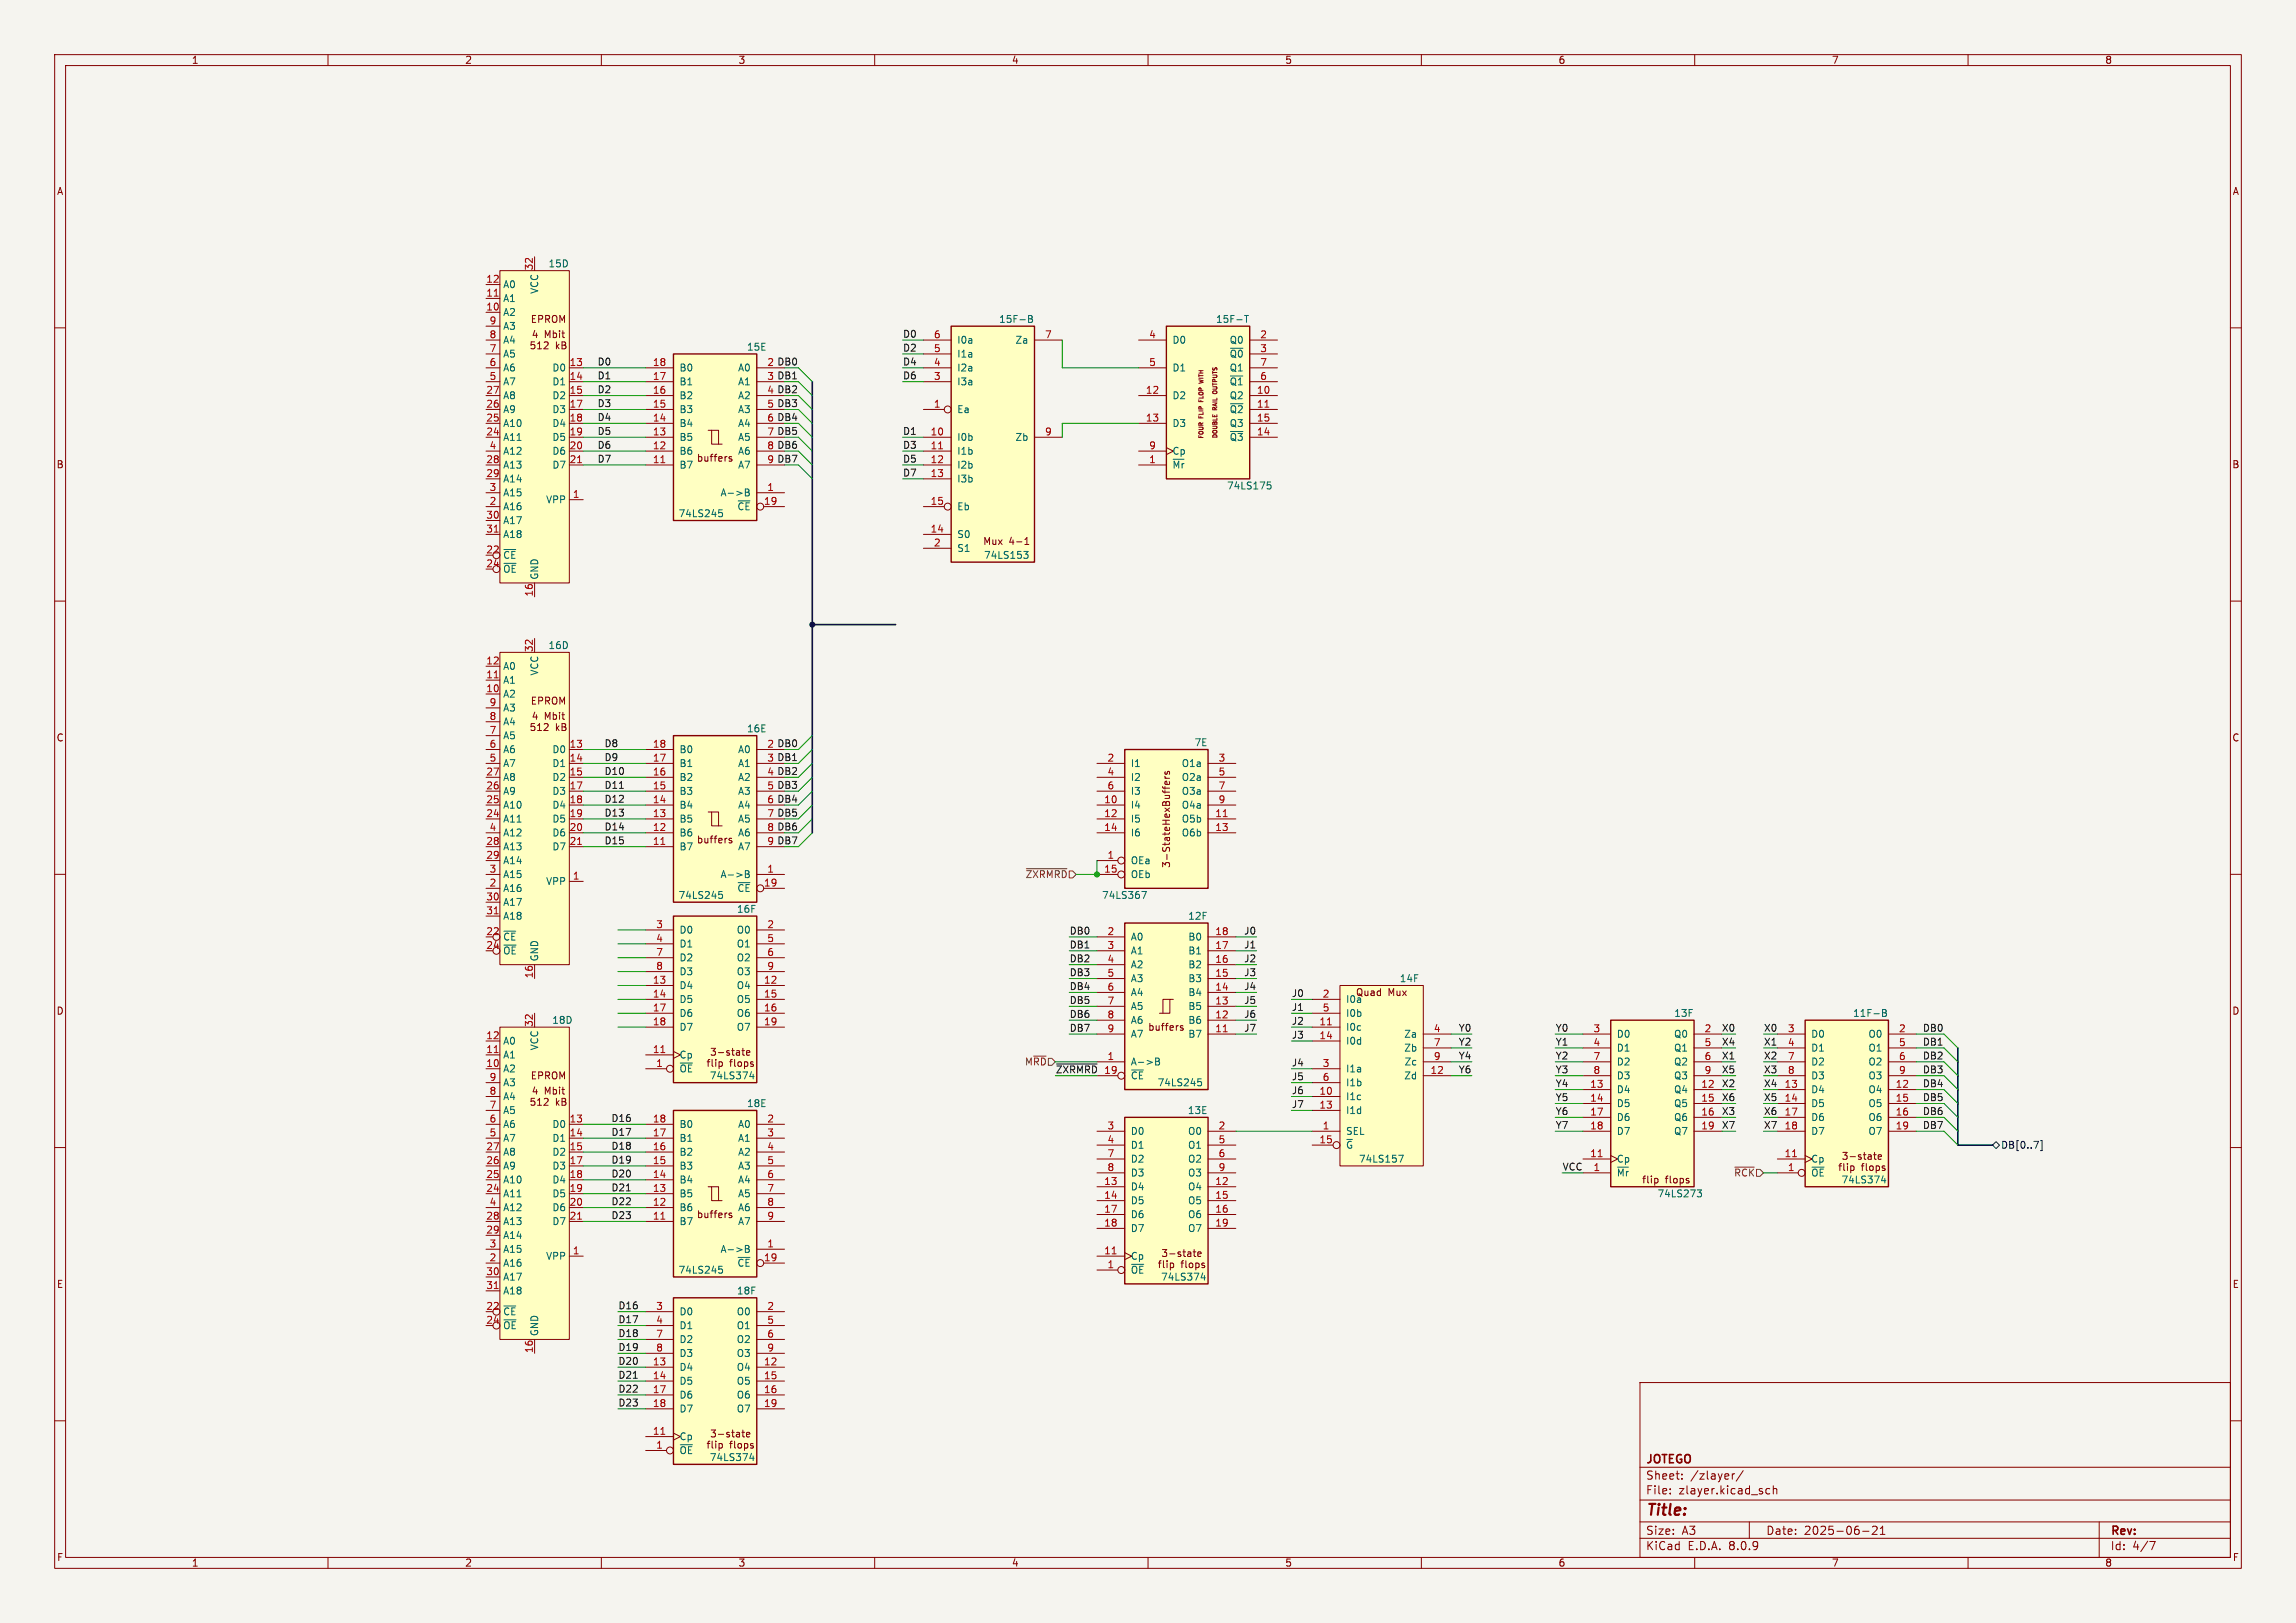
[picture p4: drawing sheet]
<svg xmlns="http://www.w3.org/2000/svg" width="420mm" height="297mm" viewBox="0 0 420 297" stroke-linecap="round" stroke-linejoin="round" font-family="sans-serif">
<defs><g id="words">
<text font-size="2.8" fill="#840000" x="301" y="277.9">Title:</text>
<g font-size="2.1" fill="#840000">
<text x="301" y="268.2">JOTEGO</text>
<text x="301" y="273.7">File:</text>
<text x="301" y="271">Sheet:</text>
<text x="307.1" y="273.7">zlayer.kicad_sch</text>
<text x="309.2" y="271">/zlayer/</text>
<text x="301" y="281.1">Size:</text>
<text x="307.6" y="281.1">A3</text>
<text x="323" y="281.1">Date:</text>
<text x="330" y="281.1">2025-06-21</text>
<text x="386" y="281.3">Rev:</text>
<text x="301" y="283.9">KiCad</text>
<text x="308.7" y="283.9">E.D.A.</text>
<text x="316.3" y="283.9">8.0.9</text>
<text x="386" y="283.9">Id:</text>
<text x="390.1" y="283.9">4/7</text>
</g>
<g font-size="1.8" fill="#840000">
<text x="35" y="11.9">1</text>
<text x="85" y="11.9">2</text>
<text x="135" y="11.9">3</text>
<text x="185" y="11.9">4</text>
<text x="235" y="11.9">5</text>
<text x="285" y="11.9">6</text>
<text x="335" y="11.9">7</text>
<text x="385" y="11.9">8</text>
<text x="10.3" y="35.9">A</text>
<text x="408.3" y="35.9">A</text>
<text x="97" y="59.3">EPROM</text>
<text x="10.3" y="85.9">B</text>
<text x="127.4" y="84.7">buffers</text>
<text x="408.2" y="85.9">B</text>
<text x="179.7" y="99.9">Mux</text>
<text x="184.6" y="99.9">4-1</text>
<text x="97" y="129.1">EPROM</text>
<text x="10.3" y="135.9">C</text>
<text x="408.2" y="135.9">C</text>
<text x="127.4" y="154.5">buffers</text>
<text x="214.2" y="158.9" transform="rotate(-90 214.2 158.9)">3-StateHexBuffers</text>
<text x="10.3" y="185.9">D</text>
<text x="247.9" y="182.5">Quad</text>
<text x="253.9" y="182.5">Mux</text>
<text x="408.2" y="185.9">D</text>
<text x="209.9" y="188.8">buffers</text>
<text x="97" y="197.7">EPROM</text>
<text x="137.8" y="194.4">flops</text>
<text x="344.8" y="213.5">flops</text>
<text x="300.3" y="216.8">flip</text>
<text x="127.4" y="223.1">buffers</text>
<text x="220.3" y="231.3">flops</text>
<text x="10.3" y="235.9">E</text>
<text x="408.3" y="235.9">E</text>
<text x="137.8" y="264.3">flops</text>
<text x="10.3" y="285.9">F</text>
<text x="35" y="286.9">1</text>
<text x="85" y="286.9">2</text>
<text x="135" y="286.9">3</text>
<text x="185" y="286.9">4</text>
<text x="235" y="286.9">5</text>
<text x="285" y="286.9">6</text>
<text x="335" y="286.9">7</text>
<text x="385" y="286.9">8</text>
<text x="408.3" y="285.9">F</text>
</g>
<g font-size="1.8" fill="#a90000">
<text x="88.9" y="51.8">12</text>
<text x="97.5" y="49.6" transform="rotate(-90 97.5 49.6)">32</text>
<text x="88.9" y="56.9">10</text>
<text x="88.9" y="54.4">11</text>
<text x="89.5" y="59.4">9</text>
<text x="89.5" y="64.5">7</text>
<text x="89.5" y="62">8</text>
<text x="170.7" y="64.5">5</text>
<text x="170.7" y="62">6</text>
<text x="191.1" y="62">7</text>
<text x="210.1" y="62">4</text>
<text x="230.4" y="62">2</text>
<text x="230.4" y="64.5">3</text>
<text x="89.5" y="69.6">5</text>
<text x="89.5" y="67.1">6</text>
<text x="104.1" y="67.1">13</text>
<text x="104.1" y="69.6">14</text>
<text x="119.3" y="69.6">17</text>
<text x="119.3" y="67.1">18</text>
<text x="170.7" y="69.6">3</text>
<text x="170.7" y="67.1">4</text>
<text x="210.1" y="67.1">5</text>
<text x="230.4" y="69.6">6</text>
<text x="230.4" y="67.1">7</text>
<text x="88.9" y="77.2">25</text>
<text x="88.9" y="74.7">26</text>
<text x="88.9" y="72.1">27</text>
<text x="104.1" y="72.1">15</text>
<text x="104.1" y="74.7">17</text>
<text x="104.1" y="77.2">18</text>
<text x="119.3" y="77.2">14</text>
<text x="119.3" y="74.7">15</text>
<text x="119.3" y="72.1">16</text>
<text x="170.7" y="74.7">1</text>
<text x="209.5" y="72.1">12</text>
<text x="209.5" y="77.2">13</text>
<text x="229.8" y="72.1">10</text>
<text x="229.8" y="74.7">11</text>
<text x="229.8" y="77.2">15</text>
<text x="88.9" y="79.8">24</text>
<text x="89.5" y="82.3">4</text>
<text x="104.1" y="79.8">19</text>
<text x="104.1" y="82.3">20</text>
<text x="119.3" y="82.3">12</text>
<text x="119.3" y="79.8">13</text>
<text x="170.1" y="79.8">10</text>
<text x="170.1" y="82.3">11</text>
<text x="191.1" y="79.8">9</text>
<text x="210.1" y="82.3">9</text>
<text x="229.8" y="79.8">14</text>
<text x="88.9" y="84.8">28</text>
<text x="88.9" y="87.4">29</text>
<text x="89.5" y="89.9">3</text>
<text x="104.1" y="84.8">21</text>
<text x="119.3" y="84.8">11</text>
<text x="140.3" y="89.9">1</text>
<text x="170.1" y="84.8">12</text>
<text x="170.1" y="87.4">13</text>
<text x="210.1" y="84.8">1</text>
<text x="88.9" y="95">30</text>
<text x="89.5" y="92.5">2</text>
<text x="104.7" y="91.2">1</text>
<text x="139.7" y="92.5">19</text>
<text x="170.1" y="92.5">15</text>
<text x="88.9" y="101.3">22</text>
<text x="88.9" y="97.5">31</text>
<text x="170.1" y="97.5">14</text>
<text x="170.7" y="100.1">2</text>
<text x="88.9" y="103.9">24</text>
<text x="97.5" y="109.3" transform="rotate(-90 97.5 109.3)">16</text>
<text x="97.5" y="119.4" transform="rotate(-90 97.5 119.4)">32</text>
<text x="88.9" y="124.2">11</text>
<text x="88.9" y="121.7">12</text>
<text x="88.9" y="126.7">10</text>
<text x="89.5" y="131.8">8</text>
<text x="89.5" y="129.3">9</text>
<text x="89.5" y="136.9">6</text>
<text x="89.5" y="134.4">7</text>
<text x="104.1" y="136.9">13</text>
<text x="119.3" y="136.9">18</text>
<text x="88.9" y="142">27</text>
<text x="89.5" y="139.4">5</text>
<text x="104.1" y="139.4">14</text>
<text x="104.1" y="142">15</text>
<text x="119.3" y="142">16</text>
<text x="119.3" y="139.4">17</text>
<text x="202.5" y="139.4">2</text>
<text x="202.5" y="142">4</text>
<text x="222.8" y="139.4">3</text>
<text x="222.8" y="142">5</text>
<text x="88.9" y="149.6">24</text>
<text x="88.9" y="147.1">25</text>
<text x="88.9" y="144.5">26</text>
<text x="104.1" y="144.5">17</text>
<text x="104.1" y="147.1">18</text>
<text x="104.1" y="149.6">19</text>
<text x="119.3" y="149.6">13</text>
<text x="119.3" y="147.1">14</text>
<text x="119.3" y="144.5">15</text>
<text x="201.9" y="147.1">10</text>
<text x="201.9" y="149.6">12</text>
<text x="202.5" y="144.5">6</text>
<text x="222.2" y="149.6">11</text>
<text x="222.8" y="144.5">7</text>
<text x="222.8" y="147.1">9</text>
<text x="88.9" y="154.7">28</text>
<text x="89.5" y="152.1">4</text>
<text x="104.1" y="152.1">20</text>
<text x="104.1" y="154.7">21</text>
<text x="119.3" y="154.7">11</text>
<text x="119.3" y="152.1">12</text>
<text x="201.9" y="152.1">14</text>
<text x="222.2" y="152.1">13</text>
<text x="88.9" y="157.2">29</text>
<text x="89.5" y="159.8">3</text>
<text x="104.7" y="161">1</text>
<text x="140.3" y="159.8">1</text>
<text x="201.9" y="159.8">15</text>
<text x="202.5" y="157.2">1</text>
<text x="88.9" y="164.8">30</text>
<text x="88.9" y="167.4">31</text>
<text x="89.5" y="162.3">2</text>
<text x="139.7" y="162.3">19</text>
<text x="88.9" y="171.2">22</text>
<text x="88.9" y="173.7">24</text>
<text x="119.9" y="169.9">3</text>
<text x="119.9" y="172.5">4</text>
<text x="140.3" y="169.9">2</text>
<text x="140.3" y="172.5">5</text>
<text x="202.5" y="171.2">2</text>
<text x="202.5" y="173.7">3</text>
<text x="222.2" y="173.7">17</text>
<text x="222.2" y="171.2">18</text>
<text x="97.5" y="179.1" transform="rotate(-90 97.5 179.1)">16</text>
<text x="119.9" y="175">7</text>
<text x="119.9" y="177.5">8</text>
<text x="140.3" y="175">6</text>
<text x="140.3" y="177.5">9</text>
<text x="202.5" y="176.3">4</text>
<text x="202.5" y="178.8">5</text>
<text x="222.2" y="178.8">15</text>
<text x="222.2" y="176.3">16</text>
<text x="119.3" y="180.1">13</text>
<text x="119.3" y="182.6">14</text>
<text x="119.3" y="185.2">17</text>
<text x="139.7" y="180.1">12</text>
<text x="139.7" y="182.6">15</text>
<text x="139.7" y="185.2">16</text>
<text x="202.5" y="181.4">6</text>
<text x="202.5" y="183.9">7</text>
<text x="222.2" y="183.9">13</text>
<text x="222.2" y="181.4">14</text>
<text x="241.9" y="182.6">2</text>
<text x="241.9" y="185.2">5</text>
<text x="88.9" y="190.2">12</text>
<text x="97.5" y="188" transform="rotate(-90 97.5 188)">32</text>
<text x="119.3" y="187.7">18</text>
<text x="139.7" y="187.7">19</text>
<text x="202.5" y="186.4">8</text>
<text x="202.5" y="189">9</text>
<text x="222.2" y="189">11</text>
<text x="222.2" y="186.4">12</text>
<text x="241.3" y="187.7">11</text>
<text x="241.3" y="190.2">14</text>
<text x="262.2" y="189">4</text>
<text x="262.2" y="191.5">7</text>
<text x="291.4" y="189">3</text>
<text x="291.4" y="191.5">4</text>
<text x="311.7" y="189">2</text>
<text x="311.7" y="191.5">5</text>
<text x="327" y="189">3</text>
<text x="327" y="191.5">4</text>
<text x="347.3" y="189">2</text>
<text x="347.3" y="191.5">5</text>
<text x="88.9" y="195.3">10</text>
<text x="88.9" y="192.8">11</text>
<text x="89.5" y="197.9">9</text>
<text x="119.3" y="192.8">11</text>
<text x="119.9" y="195.3">1</text>
<text x="201.9" y="196.6">19</text>
<text x="202.5" y="194.1">1</text>
<text x="241.9" y="195.3">3</text>
<text x="241.9" y="197.9">6</text>
<text x="261.6" y="196.6">12</text>
<text x="262.2" y="194.1">9</text>
<text x="291.4" y="194.1">7</text>
<text x="291.4" y="196.6">8</text>
<text x="311.7" y="194.1">6</text>
<text x="311.7" y="196.6">9</text>
<text x="327" y="194.1">7</text>
<text x="327" y="196.6">8</text>
<text x="347.3" y="194.1">6</text>
<text x="347.3" y="196.6">9</text>
<text x="89.5" y="202.9">7</text>
<text x="89.5" y="200.4">8</text>
<text x="241.3" y="200.4">10</text>
<text x="241.3" y="202.9">13</text>
<text x="290.8" y="199.1">13</text>
<text x="290.8" y="201.7">14</text>
<text x="311.1" y="199.1">12</text>
<text x="311.1" y="201.7">15</text>
<text x="326.3" y="199.1">13</text>
<text x="326.3" y="201.7">14</text>
<text x="346.7" y="199.1">12</text>
<text x="346.7" y="201.7">15</text>
<text x="89.5" y="208">5</text>
<text x="89.5" y="205.5">6</text>
<text x="104.1" y="205.5">13</text>
<text x="104.1" y="208">14</text>
<text x="119.3" y="208">17</text>
<text x="119.3" y="205.5">18</text>
<text x="140.3" y="205.5">2</text>
<text x="140.3" y="208">3</text>
<text x="202.5" y="206.8">3</text>
<text x="202.5" y="209.3">4</text>
<text x="222.8" y="206.8">2</text>
<text x="222.8" y="209.3">5</text>
<text x="241.3" y="209.3">15</text>
<text x="241.9" y="206.8">1</text>
<text x="290.8" y="204.2">17</text>
<text x="290.8" y="206.8">18</text>
<text x="311.1" y="204.2">16</text>
<text x="311.1" y="206.8">19</text>
<text x="326.3" y="204.2">17</text>
<text x="326.3" y="206.8">18</text>
<text x="346.7" y="204.2">16</text>
<text x="346.7" y="206.8">19</text>
<text x="88.9" y="215.6">25</text>
<text x="88.9" y="213.1">26</text>
<text x="88.9" y="210.6">27</text>
<text x="104.1" y="210.6">15</text>
<text x="104.1" y="213.1">17</text>
<text x="104.1" y="215.6">18</text>
<text x="119.3" y="215.6">14</text>
<text x="119.3" y="213.1">15</text>
<text x="119.3" y="210.6">16</text>
<text x="140.3" y="210.6">4</text>
<text x="140.3" y="213.1">5</text>
<text x="140.3" y="215.6">6</text>
<text x="202.5" y="211.8">7</text>
<text x="202.5" y="214.4">8</text>
<text x="222.8" y="211.8">6</text>
<text x="222.8" y="214.4">9</text>
<text x="290.8" y="211.8">11</text>
<text x="291.4" y="214.4">1</text>
<text x="326.3" y="211.8">11</text>
<text x="327" y="214.4">1</text>
<text x="88.9" y="218.2">24</text>
<text x="89.5" y="220.7">4</text>
<text x="104.1" y="218.2">19</text>
<text x="104.1" y="220.7">20</text>
<text x="119.3" y="220.7">12</text>
<text x="119.3" y="218.2">13</text>
<text x="140.3" y="218.2">7</text>
<text x="140.3" y="220.7">8</text>
<text x="201.9" y="216.9">13</text>
<text x="201.9" y="219.5">14</text>
<text x="201.9" y="222">17</text>
<text x="222.2" y="216.9">12</text>
<text x="222.2" y="219.5">15</text>
<text x="222.2" y="222">16</text>
<text x="88.9" y="223.3">28</text>
<text x="88.9" y="225.8">29</text>
<text x="104.1" y="223.3">21</text>
<text x="119.3" y="223.3">11</text>
<text x="140.3" y="223.3">9</text>
<text x="201.9" y="224.5">18</text>
<text x="222.2" y="224.5">19</text>
<text x="88.9" y="233.4">30</text>
<text x="89.5" y="230.9">2</text>
<text x="89.5" y="228.3">3</text>
<text x="104.7" y="229.6">1</text>
<text x="139.7" y="230.9">19</text>
<text x="140.3" y="228.3">1</text>
<text x="201.9" y="229.6">11</text>
<text x="202.5" y="232.2">1</text>
<text x="88.9" y="239.8">22</text>
<text x="88.9" y="236">31</text>
<text x="119.9" y="239.8">3</text>
<text x="140.3" y="239.8">2</text>
<text x="88.9" y="242.3">24</text>
<text x="119.9" y="242.3">4</text>
<text x="119.9" y="244.9">7</text>
<text x="140.3" y="242.3">5</text>
<text x="140.3" y="244.9">6</text>
<text x="97.5" y="247.7" transform="rotate(-90 97.5 247.7)">16</text>
<text x="119.3" y="249.9">13</text>
<text x="119.9" y="247.4">8</text>
<text x="139.7" y="249.9">12</text>
<text x="140.3" y="247.4">9</text>
<text x="119.3" y="252.5">14</text>
<text x="119.3" y="255">17</text>
<text x="119.3" y="257.6">18</text>
<text x="139.7" y="252.5">15</text>
<text x="139.7" y="255">16</text>
<text x="139.7" y="257.6">19</text>
<text x="119.3" y="262.6">11</text>
<text x="119.9" y="265.2">1</text>
</g>
<g font-size="1.8" fill="#006464">
<text x="91.9" y="52.9">A0</text>
<text x="98.7" y="53.9" transform="rotate(-90 98.7 53.9)">VCC</text>
<text x="100.2" y="49.1">15D</text>
<text x="91.9" y="58">A2</text>
<text x="91.9" y="55.5">A1</text>
<text x="182.7" y="59.3">15F-B</text>
<text x="222.3" y="59.3">15F-T</text>
<text x="91.9" y="65.6">A5</text>
<text x="91.9" y="63.1">A4</text>
<text x="91.9" y="60.6">A3</text>
<text x="93.2" y="63.1">4</text>
<text x="136.5" y="64.4">15E</text>
<text x="175" y="65.6">I1a</text>
<text x="175" y="63.1">I0a</text>
<text x="185.7" y="63.1">Za</text>
<text x="214.4" y="63.1">D0</text>
<text x="224.8" y="63.1">Q0</text>
<text x="224.8" y="65.6">~{Q0}</text>
<text x="91.9" y="70.7">A7</text>
<text x="91.9" y="68.2">A6</text>
<text x="100.9" y="68.2">D0</text>
<text x="100.9" y="70.7">D1</text>
<text x="124.2" y="70.7">B1</text>
<text x="124.2" y="68.2">B0</text>
<text x="134.9" y="68.2">A0</text>
<text x="134.9" y="70.7">A1</text>
<text x="175" y="70.7">I3a</text>
<text x="175" y="68.2">I2a</text>
<text x="214.4" y="68.2">D1</text>
<text x="224.8" y="70.7">~{Q1}</text>
<text x="224.8" y="68.2">Q1</text>
<text x="91.9" y="75.8">A9</text>
<text x="91.9" y="73.3">A8</text>
<text x="100.9" y="73.3">D2</text>
<text x="100.9" y="75.8">D3</text>
<text x="124.2" y="75.8">B3</text>
<text x="124.2" y="73.3">B2</text>
<text x="134.9" y="73.3">A2</text>
<text x="134.9" y="75.8">A3</text>
<text x="175" y="75.8">Ea</text>
<text x="214.4" y="73.3">D2</text>
<text x="224.8" y="73.3">Q2</text>
<text x="224.8" y="75.8">~{Q2}</text>
<text x="91.9" y="80.9">A11</text>
<text x="91.9" y="78.3">A10</text>
<text x="91.9" y="83.4">A12</text>
<text x="100.9" y="78.3">D4</text>
<text x="100.9" y="80.9">D5</text>
<text x="100.9" y="83.4">D6</text>
<text x="124.2" y="83.4">B6</text>
<text x="124.2" y="80.9">B5</text>
<text x="124.2" y="78.3">B4</text>
<text x="134.9" y="78.3">A4</text>
<text x="134.9" y="80.9">A5</text>
<text x="134.9" y="83.4">A6</text>
<text x="175" y="80.9">I0b</text>
<text x="175" y="83.4">I1b</text>
<text x="185.7" y="80.9">Zb</text>
<text x="214.4" y="78.3">D3</text>
<text x="214.4" y="83.4">Cp</text>
<text x="224.8" y="80.9">~{Q3}</text>
<text x="224.8" y="78.3">Q3</text>
<text x="91.9" y="86">A13</text>
<text x="91.9" y="88.5">A14</text>
<text x="100.9" y="86">D7</text>
<text x="124.2" y="86">B7</text>
<text x="134.9" y="86">A7</text>
<text x="175" y="86">I2b</text>
<text x="175" y="88.5">I3b</text>
<text x="214.4" y="86">~{Mr}</text>
<text x="224.4" y="89.8">74LS175</text>
<text x="91.9" y="93.6">A16</text>
<text x="91.9" y="91">A15</text>
<text x="99.8" y="92.3">VPP</text>
<text x="124" y="94.8">74LS245</text>
<text x="131.7" y="91">A-&gt;B</text>
<text x="134.8" y="93.6">~{CE}</text>
<text x="175" y="93.6">Eb</text>
<text x="91.9" y="96.1">A17</text>
<text x="91.9" y="98.7">A18</text>
<text x="175" y="98.7">S0</text>
<text x="175" y="101.2">S1</text>
<text x="91.9" y="102.5">~{CE}</text>
<text x="91.9" y="105">~{OE}</text>
<text x="98.7" y="106.2" transform="rotate(-90 98.7 106.2)">GND</text>
<text x="179.9" y="102.5">74LS153</text>
<text x="100.2" y="119">16D</text>
<text x="91.9" y="125.3">A1</text>
<text x="91.9" y="122.8">A0</text>
<text x="98.7" y="123.7" transform="rotate(-90 98.7 123.7)">VCC</text>
<text x="91.9" y="127.9">A2</text>
<text x="91.9" y="130.4">A3</text>
<text x="91.9" y="135.5">A5</text>
<text x="91.9" y="132.9">A4</text>
<text x="93.2" y="133">4</text>
<text x="136.5" y="134.2">16E</text>
<text x="218.4" y="136.8">7E</text>
<text x="91.9" y="143.1">A8</text>
<text x="91.9" y="140.6">A7</text>
<text x="91.9" y="138">A6</text>
<text x="100.9" y="138">D0</text>
<text x="100.9" y="140.6">D1</text>
<text x="100.9" y="143.1">D2</text>
<text x="124.2" y="143.1">B2</text>
<text x="124.2" y="140.6">B1</text>
<text x="124.2" y="138">B0</text>
<text x="134.9" y="138">A0</text>
<text x="134.9" y="140.6">A1</text>
<text x="134.9" y="143.1">A2</text>
<text x="206.8" y="140.6">I1</text>
<text x="206.8" y="143.1">I2</text>
<text x="216.1" y="140.6">O1a</text>
<text x="216.1" y="143.1">O2a</text>
<text x="91.9" y="148.2">A10</text>
<text x="91.9" y="145.6">A9</text>
<text x="100.9" y="145.6">D3</text>
<text x="100.9" y="148.2">D4</text>
<text x="124.2" y="148.2">B4</text>
<text x="124.2" y="145.6">B3</text>
<text x="134.9" y="145.6">A3</text>
<text x="134.9" y="148.2">A4</text>
<text x="206.8" y="148.2">I4</text>
<text x="206.8" y="145.6">I3</text>
<text x="216.1" y="145.6">O3a</text>
<text x="216.1" y="148.2">O4a</text>
<text x="91.9" y="150.7">A11</text>
<text x="91.9" y="155.8">A13</text>
<text x="91.9" y="153.3">A12</text>
<text x="100.9" y="150.7">D5</text>
<text x="100.9" y="153.3">D6</text>
<text x="100.9" y="155.8">D7</text>
<text x="124.2" y="155.8">B7</text>
<text x="124.2" y="153.3">B6</text>
<text x="124.2" y="150.7">B5</text>
<text x="134.9" y="150.7">A5</text>
<text x="134.9" y="153.3">A6</text>
<text x="134.9" y="155.8">A7</text>
<text x="206.8" y="150.7">I5</text>
<text x="206.8" y="153.3">I6</text>
<text x="216.1" y="150.7">O5b</text>
<text x="216.1" y="153.3">O6b</text>
<text x="91.9" y="158.3">A14</text>
<text x="91.9" y="160.9">A15</text>
<text x="131.7" y="160.9">A-&gt;B</text>
<text x="206.8" y="158.3">OEa</text>
<text x="206.8" y="160.9">OEb</text>
<text x="91.9" y="163.4">A16</text>
<text x="91.9" y="166">A17</text>
<text x="99.8" y="162.2">VPP</text>
<text x="124" y="164.7">74LS245</text>
<text x="134.7" y="167.2">16F</text>
<text x="134.8" y="163.4">~{CE}</text>
<text x="201.5" y="164.7">74LS367</text>
<text x="91.9" y="172.3">~{CE}</text>
<text x="91.9" y="168.5">A18</text>
<text x="124.2" y="171">D0</text>
<text x="124.2" y="173.6">D1</text>
<text x="134.7" y="171">O0</text>
<text x="134.7" y="173.6">O1</text>
<text x="206.8" y="172.3">A0</text>
<text x="217.3" y="168.5">12F</text>
<text x="217.3" y="172.3">B0</text>
<text x="91.9" y="174.9">~{OE}</text>
<text x="98.7" y="176" transform="rotate(-90 98.7 176)">GND</text>
<text x="124.2" y="176.1">D2</text>
<text x="124.2" y="178.7">D3</text>
<text x="134.7" y="176.1">O2</text>
<text x="134.7" y="178.7">O3</text>
<text x="206.8" y="174.9">A1</text>
<text x="206.8" y="177.4">A2</text>
<text x="206.8" y="179.9">A3</text>
<text x="217.3" y="179.9">B3</text>
<text x="217.3" y="177.4">B2</text>
<text x="217.3" y="174.9">B1</text>
<text x="256" y="179.9">14F</text>
<text x="124.2" y="181.2">D4</text>
<text x="124.2" y="183.7">D5</text>
<text x="134.7" y="181.2">O4</text>
<text x="134.7" y="183.7">O5</text>
<text x="206.8" y="182.5">A4</text>
<text x="206.8" y="185">A5</text>
<text x="217.3" y="185">B5</text>
<text x="217.3" y="182.5">B4</text>
<text x="246.1" y="183.7">I0a</text>
<text x="91.9" y="191.4">A0</text>
<text x="100.9" y="187.6">18D</text>
<text x="124.2" y="186.3">D6</text>
<text x="124.2" y="188.8">D7</text>
<text x="134.7" y="186.3">O6</text>
<text x="134.7" y="188.8">O7</text>
<text x="206.8" y="187.6">A6</text>
<text x="206.8" y="190.1">A7</text>
<text x="217.3" y="190.1">B7</text>
<text x="217.3" y="187.6">B6</text>
<text x="246.1" y="188.8">I0c</text>
<text x="246.1" y="191.4">I0d</text>
<text x="246.1" y="186.3">I0b</text>
<text x="256.8" y="190.1">Za</text>
<text x="295.7" y="190.1">D0</text>
<text x="306.1" y="190.1">Q0</text>
<text x="306.2" y="186.3">13F</text>
<text x="331.2" y="190.1">D0</text>
<text x="338.9" y="186.3">11F-B</text>
<text x="341.7" y="190.1">O0</text>
<text x="91.9" y="196.4">A2</text>
<text x="91.9" y="193.9">A1</text>
<text x="98.7" y="192.3" transform="rotate(-90 98.7 192.3)">VCC</text>
<text x="124.2" y="196.4">~{OE}</text>
<text x="124.2" y="193.9">Cp</text>
<text x="129.7" y="197.7">74LS374</text>
<text x="206.8" y="195.2">A-&gt;B</text>
<text x="206.8" y="197.7">~{CE}</text>
<text x="246.1" y="196.4">I1a</text>
<text x="256.8" y="197.7">Zd</text>
<text x="256.8" y="192.6">Zb</text>
<text x="256.8" y="195.2">Zc</text>
<text x="295.7" y="192.6">D1</text>
<text x="295.7" y="195.2">D2</text>
<text x="295.7" y="197.7">D3</text>
<text x="306.1" y="192.6">Q1</text>
<text x="306.1" y="195.2">Q2</text>
<text x="306.1" y="197.7">Q3</text>
<text x="331.2" y="192.6">D1</text>
<text x="331.2" y="195.2">D2</text>
<text x="331.2" y="197.7">D3</text>
<text x="341.7" y="192.6">O1</text>
<text x="341.7" y="195.2">O2</text>
<text x="341.7" y="197.7">O3</text>
<text x="91.9" y="201.5">A4</text>
<text x="91.9" y="199">A3</text>
<text x="93.2" y="201.5">4</text>
<text x="136.5" y="202.8">18E</text>
<text x="211.7" y="199">74LS245</text>
<text x="246.1" y="201.5">I1c</text>
<text x="246.1" y="199">I1b</text>
<text x="295.7" y="200.3">D4</text>
<text x="295.7" y="202.8">D5</text>
<text x="306.1" y="200.3">Q4</text>
<text x="306.1" y="202.8">Q5</text>
<text x="331.2" y="200.3">D4</text>
<text x="331.2" y="202.8">D5</text>
<text x="341.7" y="200.3">O4</text>
<text x="341.7" y="202.8">O5</text>
<text x="91.9" y="209.1">A7</text>
<text x="91.9" y="206.6">A6</text>
<text x="91.9" y="204.1">A5</text>
<text x="100.9" y="206.6">D0</text>
<text x="100.9" y="209.1">D1</text>
<text x="124.2" y="209.1">B1</text>
<text x="124.2" y="206.6">B0</text>
<text x="134.9" y="206.6">A0</text>
<text x="134.9" y="209.1">A1</text>
<text x="206.8" y="207.9">D0</text>
<text x="217.2" y="204.1">13E</text>
<text x="217.2" y="207.9">O0</text>
<text x="246.1" y="207.9">SEL</text>
<text x="246.1" y="204.1">I1d</text>
<text x="295.7" y="205.3">D6</text>
<text x="295.7" y="207.9">D7</text>
<text x="306.1" y="205.3">Q6</text>
<text x="306.1" y="207.9">Q7</text>
<text x="331.2" y="205.3">D6</text>
<text x="331.2" y="207.9">D7</text>
<text x="341.7" y="205.3">O6</text>
<text x="341.7" y="207.9">O7</text>
<text x="91.9" y="214.2">A9</text>
<text x="91.9" y="211.7">A8</text>
<text x="100.9" y="211.7">D2</text>
<text x="100.9" y="214.2">D3</text>
<text x="124.2" y="214.2">B3</text>
<text x="124.2" y="211.7">B2</text>
<text x="134.9" y="211.7">A2</text>
<text x="134.9" y="214.2">A3</text>
<text x="206.8" y="210.4">D1</text>
<text x="206.8" y="213">D2</text>
<text x="206.8" y="215.5">D3</text>
<text x="217.2" y="210.4">O1</text>
<text x="217.2" y="213">O2</text>
<text x="217.2" y="215.5">O3</text>
<text x="246.1" y="210.4">~{G}</text>
<text x="248.5" y="213">74LS157</text>
<text x="295.7" y="215.5">~{Mr}</text>
<text x="295.7" y="213">Cp</text>
<text x="331.2" y="215.5">~{OE}</text>
<text x="331.2" y="213">Cp</text>
<text x="91.9" y="219.3">A11</text>
<text x="91.9" y="216.8">A10</text>
<text x="91.9" y="221.8">A12</text>
<text x="100.9" y="216.8">D4</text>
<text x="100.9" y="219.3">D5</text>
<text x="100.9" y="221.8">D6</text>
<text x="124.2" y="221.8">B6</text>
<text x="124.2" y="219.3">B5</text>
<text x="124.2" y="216.8">B4</text>
<text x="134.9" y="216.8">A4</text>
<text x="134.9" y="219.3">A5</text>
<text x="134.9" y="221.8">A6</text>
<text x="206.8" y="218">D4</text>
<text x="206.8" y="220.6">D5</text>
<text x="217.2" y="218">O4</text>
<text x="217.2" y="220.6">O5</text>
<text x="303.1" y="219.3">74LS273</text>
<text x="304.6" y="216.8">flops</text>
<text x="336.8" y="216.8">74LS374</text>
<text x="91.9" y="224.4">A13</text>
<text x="91.9" y="226.9">A14</text>
<text x="100.9" y="224.4">D7</text>
<text x="124.2" y="224.4">B7</text>
<text x="134.9" y="224.4">A7</text>
<text x="206.8" y="223.1">D6</text>
<text x="206.8" y="225.7">D7</text>
<text x="217.2" y="223.1">O6</text>
<text x="217.2" y="225.7">O7</text>
<text x="91.9" y="232">A16</text>
<text x="91.9" y="229.5">A15</text>
<text x="99.8" y="230.7">VPP</text>
<text x="124" y="233.3">74LS245</text>
<text x="131.7" y="229.5">A-&gt;B</text>
<text x="134.8" y="232">~{CE}</text>
<text x="206.8" y="233.3">~{OE}</text>
<text x="206.8" y="230.7">Cp</text>
<text x="91.9" y="234.5">A17</text>
<text x="91.9" y="237.1">A18</text>
<text x="134.7" y="237.1">18F</text>
<text x="212.3" y="234.5">74LS374</text>
<text x="91.9" y="240.9">~{CE}</text>
<text x="91.9" y="243.4">~{OE}</text>
<text x="98.7" y="244.6" transform="rotate(-90 98.7 244.6)">GND</text>
<text x="124.2" y="240.9">D0</text>
<text x="124.2" y="243.4">D1</text>
<text x="124.2" y="246">D2</text>
<text x="134.7" y="240.9">O0</text>
<text x="134.7" y="243.4">O1</text>
<text x="134.7" y="246">O2</text>
<text x="124.2" y="251.1">D4</text>
<text x="124.2" y="248.5">D3</text>
<text x="134.7" y="251.1">O4</text>
<text x="134.7" y="248.5">O3</text>
<text x="124.2" y="253.6">D5</text>
<text x="124.2" y="256.1">D6</text>
<text x="134.7" y="253.6">O5</text>
<text x="134.7" y="256.1">O6</text>
<text x="124.2" y="263.8">Cp</text>
<text x="124.2" y="258.7">D7</text>
<text x="134.7" y="258.7">O7</text>
<text x="124.2" y="266.3">~{OE}</text>
<text x="129.7" y="267.6">74LS374</text>
</g>
<g font-size="1.8" fill="#0f0f0f">
<text x="165.1" y="64.4">D2</text>
<text x="165.1" y="61.9">D0</text>
<text x="109.2" y="69.5">D1</text>
<text x="109.2" y="67">D0</text>
<text x="140.3" y="69.6">3 DB1</text>
<text x="165.1" y="69.5">D6</text>
<text x="165.1" y="67">D4</text>
<text x="109.2" y="77.1">D4</text>
<text x="109.2" y="74.6">D3</text>
<text x="109.2" y="72">D2</text>
<text x="109.2" y="82.2">D6</text>
<text x="109.2" y="79.7">D5</text>
<text x="165.1" y="82.2">D3</text>
<text x="165.1" y="79.7">D1</text>
<text x="109.2" y="84.7">D7</text>
<text x="165.1" y="84.7">D5</text>
<text x="165.1" y="87.3">D7</text>
<text x="110.5" y="136.8">D8</text>
<text x="110.5" y="139.4">D9</text>
<text x="110.5" y="141.9">D10</text>
<text x="140.3" y="139.4">3 DB1</text>
<text x="110.5" y="144.4">D11</text>
<text x="110.5" y="149.5">D13</text>
<text x="110.5" y="147">D12</text>
<text x="110.5" y="154.6">D15</text>
<text x="110.5" y="152.1">D14</text>
<text x="195.6" y="173.6">DB1</text>
<text x="195.6" y="171.1">DB0</text>
<text x="227.5" y="173.6">J1</text>
<text x="227.5" y="171.1">J0</text>
<text x="195.6" y="176.2">DB2</text>
<text x="195.6" y="178.7">DB3</text>
<text x="227.5" y="176.2">J2</text>
<text x="227.5" y="178.7">J3</text>
<text x="195.6" y="181.3">DB4</text>
<text x="195.6" y="183.8">DB5</text>
<text x="227.5" y="183.8">J5</text>
<text x="227.5" y="181.3">J4</text>
<text x="236.2" y="182.5">J0</text>
<text x="236.2" y="185.1">J1</text>
<text x="195.6" y="188.9">DB7</text>
<text x="195.6" y="186.3">DB6</text>
<text x="227.5" y="186.3">J6</text>
<text x="227.5" y="188.9">J7</text>
<text x="236.2" y="187.6">J2</text>
<text x="236.2" y="190.2">J3</text>
<text x="266.7" y="188.9">Y0</text>
<text x="266.7" y="191.4">Y2</text>
<text x="284.5" y="191.4">Y1</text>
<text x="284.5" y="188.9">Y0</text>
<text x="322.6" y="191.4">X1</text>
<text x="351.6" y="191.4">DB1</text>
<text x="351.6" y="188.9">DB0</text>
<text x="187.4" y="195.2">M~{RD}</text>
<text x="193" y="196.5">~{ZXRMRD}</text>
<text x="236.2" y="195.2">J4</text>
<text x="236.2" y="197.8">J5</text>
<text x="266.7" y="194">Y4</text>
<text x="266.7" y="196.5">Y6</text>
<text x="284.5" y="194">Y2</text>
<text x="284.5" y="196.5">Y3</text>
<text x="314.9" y="194">X1</text>
<text x="351.6" y="194">DB2</text>
<text x="351.6" y="196.5">DB3</text>
<text x="236.2" y="200.3">J6</text>
<text x="236.2" y="202.9">J7</text>
<text x="284.5" y="201.6">Y5</text>
<text x="284.5" y="199">Y4</text>
<text x="351.6" y="199">DB4</text>
<text x="351.6" y="201.6">DB5</text>
<text x="111.8" y="205.4">D16</text>
<text x="111.8" y="207.9">D17</text>
<text x="284.5" y="206.7">Y7</text>
<text x="284.5" y="204.1">Y6</text>
<text x="351.6" y="206.7">DB7</text>
<text x="351.6" y="204.1">DB6</text>
<text x="111.8" y="210.5">D18</text>
<text x="111.8" y="215.6">D20</text>
<text x="111.8" y="213">D19</text>
<text x="285.8" y="214.3">VCC</text>
<text x="111.8" y="220.6">D22</text>
<text x="111.8" y="218.1">D21</text>
<text x="111.8" y="223.2">D23</text>
<text x="113" y="239.7">D16</text>
<text x="113" y="242.2">D17</text>
<text x="113" y="244.8">D18</text>
<text x="113" y="247.3">D19</text>
<text x="113" y="249.8">D20</text>
<text x="113" y="257.5">D23</text>
<text x="113" y="254.9">D22</text>
<text x="113" y="252.4">D21</text>
</g>
<g font-size="1.8" fill="#009600">
<text x="140.3" y="67.1">2 DB0</text>
<text x="140.3" y="72.1">4 DB2</text>
<text x="140.3" y="74.7">5 DB3</text>
<text x="140.3" y="77.2">6 DB4</text>
<text x="140.3" y="79.8">7 DB5</text>
<text x="140.3" y="82.3">8 DB6</text>
<text x="140.3" y="84.8">9 DB7</text>
<text x="140.3" y="136.9">2 DB0</text>
<text x="140.3" y="142">4 DB2</text>
<text x="140.3" y="144.5">5 DB3</text>
<text x="140.3" y="147.1">6 DB4</text>
<text x="140.3" y="149.6">7 DB5</text>
<text x="140.3" y="152.1">8 DB6</text>
<text x="140.3" y="154.7">9 DB7</text>
<text x="314.9" y="188.9">X0</text>
<text x="314.9" y="191.4">X4</text>
<text x="322.6" y="188.9">X0</text>
<text x="314.9" y="196.5">X5</text>
<text x="322.6" y="196.5">X3</text>
<text x="322.6" y="194">X2</text>
<text x="314.9" y="201.6">X6</text>
<text x="314.9" y="199">X2</text>
<text x="322.6" y="199">X4</text>
<text x="322.6" y="201.6">X5</text>
<text x="314.9" y="204.1">X3</text>
<text x="314.9" y="206.7">X7</text>
<text x="322.6" y="204.1">X6</text>
<text x="322.6" y="206.7">X7</text>
</g>
<g font-size="1.8" fill="#725600">
<text x="187.5" y="160.9">~{ZXRMRD}</text>
<text x="317.1" y="215.5">~{RCK}</text>
</g>
<text font-size="1.8" fill="#000084" x="366" y="210.4">DB[0..7]</text>
<g font-size="1.1" fill="#840000">
<text x="220.2" y="69.9" transform="rotate(-90 220.2 69.9)">WITH</text>
<text x="222.8" y="72" transform="rotate(-90 222.8 72)">OUTPUTS</text>
<text x="220.2" y="73.5" transform="rotate(-90 220.2 73.5)">FLOP</text>
<text x="222.8" y="75.1" transform="rotate(-90 222.8 75.1)">RAIL</text>
<text x="220.2" y="80.3" transform="rotate(-90 220.2 80.3)">FOUR FLIP</text>
<text x="222.8" y="80.2" transform="rotate(-90 222.8 80.2)">DOUBLE</text>
</g>
</g></defs>
<path d="M0 0h420v297h-420z" fill="#f5f4ef" stroke="#f5f4ef" stroke-width=".18"/>
<g fill="none" stroke="#840000" stroke-width=".18">
<path d="M10 10h400v277h-400zM12 12h396v273h-396zM60 10v2M110 10v2M160 10v2M210 10v2M260 10v2M310 10v2M360 10v2M10 60h2M408 60h2M10 110h2"/>
<path d="M408 110h2M10 160h2M408 160h2M10 210h2M408 210h2M300 253h108v32h-108zM10 260h2M300 278.5h108M300 274.5h108M300 268.5h108M305.5 273.2v.2M305.5 272.5v.1"/>
<path d="M307.7 270.5v.2M307.7 269.8v.1M316.9 269.7v1M317.3 269.7l-.3 .1-.1 .2M318.9 269.1l-1.3 1.9M320 278.5v3M323.1 273.2l.2 .2 .4-.1M323.7 272.5l-.4-.1-.2 .1M324.4 272.5l.2-.1 .3 .1 .1 .9M324.4 271.9v1.5M342.5 279.4l.6-.1 .2 .1 .1 .3-1 1.1h1M343.9 279.7l.5-.4v1.5"/>
<path d="M384 278.5v6.5M408 260h2M60 285v2M110 285v2M160 285v2M210 285v2M260 285v2M300 281.5h108M310 285v2M340.7 280.2h1.2M343.9 280.8h.9M360 285v2"/>
<path d="M393.2 282.1h1l-.6 1.5"/>
</g>
<path d="M245.1 180.3h15.2v33.1h-15.2z" fill="#ffffc2"/>
<g fill="none" stroke="#840000" stroke-width=".18">
<path d="M240 188h5.1M240 190.5h5.1M240 182.9h5.1M240 195.6h5.1M240 185.4h5.1M240 198.1h5.1M245.1 180.3h15.2v33.1h-15.2zM260.3 196.9h5.1M260.3 189.2h5.1M260.3 191.8h5.1M260.3 194.3h5.1M240 207h5.1"/>
<path d="M240 200.7h5.1M240 203.2h5.1M240 209.6h3.8"/>
<circle cx="244.5" cy="209.5" r=".63"/>
</g>
<path d="M242.8 187.5h.7" fill="none" stroke="#a90000" stroke-width=".18"/>
<path d="M255.8 211.4h.9l-.6 1.3" fill="none" stroke="#006464" stroke-width=".18"/>
<path d="M91.4 49.5h12.7v57.2h-12.7z" fill="#ffffc2"/>
<g fill="none" stroke="#840000" stroke-width=".18">
<path d="M88.9 57.2h2.5M88.9 54.6h2.5M88.9 52.1h2.5M88.9 59.7h2.5M91.4 49.5h12.7v57.2h-12.7zM97.8 47v2.5M88.9 67.3h2.5M88.9 69.9h2.5M88.9 72.4h2.5M88.9 74.9h2.5M88.9 77.5h2.5M88.9 64.8h2.5"/>
<path d="M88.9 62.2h2.5M97.8 62.6h-.6l-.1 .6 .2-.2 .4 .1 .2 .2-.1 .4-.2 .1-.5-.1M97.8 60.5l-.3 .9h.8M98.1 60.9v.9M98.3 63.8h.8M98.3 62.9l.4-.3v1.2M99.5 62.7l.5-.1 .3 .3-.8 .9h.8M99.8 61.8v-1.3l.4 .9 .4-.9v1.3M101.2 60.5v1.3M101.2 61l.4-.1 .2 .3-.1 .5h-.5M101.8 62.6v1.2M101.9 63.3l.4 .5"/>
<path d="M102.3 63l-.5 .5M102.4 60.5v.1M102.4 60.9v.9M102.8 60.9h.5M102.8 62.6h.4l.3 .2-.3 .4 .3 .1v.3l-.2 .2h-.5zM102.8 63.2h.4M103 60.5v1.1l.3 .2M104.1 67.3h2.6M104.1 69.9h2.6M104.1 72.4h2.6M104.1 74.9h2.6M104.1 77.5h2.6"/>
<path d="M88.9 80h2.5M88.9 92.7h2.5M88.9 82.6h2.5M88.9 85.1h2.5M88.9 87.6h2.5M88.9 90.2h2.5M88.9 95.3h2.5M88.9 97.8h2.5M104.1 91.4h2.6M104.1 80h2.6M104.1 82.6h2.6M104.1 85.1h2.6"/>
<path d="M97.8 106.7v2.5"/>
<circle cx="90.8" cy="104.1" r=".63"/>
<circle cx="90.8" cy="101.6" r=".63"/>
</g>
<path d="M90.4 54.2h.7M90.4 97.4h.7M105.7 84.7h.7" fill="none" stroke="#a90000" stroke-width=".18"/>
<path d="M205.7 168.9h15.3v30.5h-15.3z" fill="#ffffc2"/>
<g fill="none" stroke="#840000" stroke-width=".18">
<path d="M200.7 179.1h5M200.7 176.5h5M200.7 174h5M200.7 171.5h5M221 179.1h5.1M221 176.5h5.1M221 174h5.1M221 171.5h5.1M200.7 194.3h5M200.7 189.2h5M200.7 186.7h5M200.7 184.2h5"/>
<path d="M200.7 181.6h5M200.7 196.9h3.8M214 182.9h-1.3v2.5M214.6 182.9h-.6v2.5h-1.9M216.4 187.8l-.3-.1-.2 .2 .1 .2 .4 .1v.3h-.5M221 189.2h5.1M221 186.7h5.1M221 184.2h5.1M221 181.6h5.1"/>
<circle cx="205.1" cy="196.8" r=".63"/>
</g>
<path d="M205.7 168.9h15.3v30.5h-15.3z" fill="none" stroke="#840000" stroke-width=".25"/>
<path d="M211.4 193.6h.4l.3 .3-.3 .3 .3 .1v.3l-.2 .3h-.5zM211.4 194.2h.4M219.1 197.4h.6M219.3 197.9h.3l.2 .3-.1 .4-.4 .1" fill="none" stroke="#006464" stroke-width=".18"/>
<path d="M223.8 188.8h.7" fill="none" stroke="#a90000" stroke-width=".18"/>
<path d="M123.2 64.8h15.2v30.5h-15.2z" fill="#ffffc2"/>
<g fill="none" stroke="#840000" stroke-width=".18">
<path d="M118.1 77.5h5.1M118.1 74.9h5.1M118.1 72.4h5.1M118.1 69.9h5.1M118.1 67.3h5.1M129.5 78.7h.7v2.6h1.9M130.2 78.7h1.2v2.6M138.4 77.5h5.1M138.4 74.9h5.1M138.4 72.4h5.1M138.4 69.9h5.1M138.4 67.3h5.1"/>
<path d="M118.1 85.1h5.1M118.1 82.6h5.1M118.1 80h5.1M133.8 83.6h-.3l-.2 .1 .1 .2 .4 .1v.3h-.5M138.4 90.2h5.1M138.4 85.1h5.1M138.4 82.6h5.1M138.4 80h5.1M139.7 92.7h3.8"/>
</g>
<path d="M123.2 64.8h15.2v30.5h-15.2z" fill="none" stroke="#840000" stroke-width=".25"/>
<path d="M131.5 93.3h.6M131.6 93.8h.3l.3 .2-.1 .4-.5 .2M136.3 89.5h.5l.2 .2-.2 .4 .2 .1 .1 .3-.3 .2h-.5zM136.3 90.1h.5" fill="none" stroke="#006464" stroke-width=".18"/>
<path d="M120.9 84.7h.7" fill="none" stroke="#a90000" stroke-width=".18"/>
<path d="M205.7 204.5h15.3v30.4h-15.3z" fill="#ffffc2"/>
<path d="M205.7 204.5h15.3v30.4h-15.3z" fill="none" stroke="#840000" stroke-width=".25"/>
<g fill="none" stroke="#840000" stroke-width=".18">
<path d="M200.7 217.2h5M200.7 219.7h5M200.7 207h5M200.7 209.6h5M200.7 212.1h5M200.7 214.6h5M221 217.2h5.1M221 219.7h5.1M221 207h5.1M221 209.6h5.1M221 212.1h5.1M221 214.6h5.1"/>
<path d="M200.7 232.4h3.8M200.7 229.9h5M200.7 222.2h5M200.7 224.8h5M205.7 229.2l1.3 .7-1.3 .6M211.9 231.1h.5M212.4 230.7l-.3 .2v1.1M212.6 228.7h.8l-.4 .4 .4 .2v.5l-.2 .1-.6-.1M212.8 230.7v1.1l.2 .2M213.5 230.7v.1M213.5 231.1v.9M214 229.5h.9"/>
<path d="M214.1 231.2l.3-.1 .3 .3-.1 .5h-.5M214.1 231.1v1.3M216 229.1h-.3l-.2 .2v.2l.5 .1v.3h-.5M216 231.1h.5M216.4 229.1h.5M216.5 230.7l-.3 .2v1.1M216.6 228.7v1.1l.3 .1M216.9 230.7v1.1l.2 .2M217.3 229.1h.5v.8M217.6 231.3l.2-.2 .3 .2 .1 .4-.1 .2-.3 .1-.2-.1zM217.8 229.4l-.4 .1-.2 .1 .2 .3h.4M218.3 229.1h.4"/>
<path d="M218.4 228.7v1.1l.3 .1M218.7 231.2l.4-.1 .2 .3-.1 .5h-.5M218.7 231.1v1.3M219.1 229.5l.6-.1-.1-.3h-.3l-.2 .2 .1 .6h.4M221 222.2h5.1M221 224.8h5.1"/>
<circle cx="205.1" cy="232.4" r=".63"/>
</g>
<path d="M203.4 229.5h.8" fill="none" stroke="#a90000" stroke-width=".18"/>
<path d="M220 232.9l-.3 .9h.8M220.3 233.4v.9" fill="none" stroke="#006464" stroke-width=".18"/>
<path d="M123.2 167.6h15.2v30.5h-15.2z" fill="#ffffc2"/>
<path d="M123.2 167.6h15.2v30.5h-15.2z" fill="none" stroke="#840000" stroke-width=".25"/>
<g fill="none" stroke="#840000" stroke-width=".18">
<path d="M118.1 170.2h5.1M118.1 172.7h5.1M118.1 175.3h5.1M118.1 177.8h5.1M138.4 170.2h5.1M138.4 172.7h5.1M138.4 175.3h5.1M138.4 177.8h5.1M118.1 195.6h3.8M118.1 193h5.1M118.1 180.3h5.1M118.1 182.9h5.1"/>
<path d="M118.1 185.4h5.1M118.1 188h5.1M123.2 192.4l1.3 .6-1.3 .7M129.4 194.3h.4M129.8 193.9l-.3 .2v1M130.1 191.8h.8l-.5 .5 .4 .1v.6l-.2 .1-.5-.1M130.3 193.9v1.1l.1 .1M130.9 193.9v.1M130.9 194.3v.8M131.4 192.6h1M131.5 194.4l.4-.1 .2 .2-.1 .6h-.5M131.5 194.3v1.3"/>
<path d="M133.4 192.3h-.3l-.2 .1 .1 .2 .4 .1v.3h-.5M133.5 194.3h.5M133.8 192.3h.5M134 193.9l-.3 .2v1M134 191.8v1.1l.3 .2M134.4 193.9v1.1l.2 .1M134.7 192.3h.5l.1 .8M135 194.4l.2-.1 .4 .1v.5l-.1 .2h-.3l-.2-.1zM135.3 192.6h-.4l-.2 .2 .2 .3 .4-.1M135.7 192.3h.5M135.9 191.8v1.1l.3 .2M136.2 194.4l.4-.1 .2 .2-.1 .6h-.5"/>
<path d="M136.2 194.3v1.3M136.6 192.7l.6-.1-.1-.3h-.4l-.1 .1v.6h.5M138.4 180.3h5.1M138.4 182.9h5.1M138.4 185.4h5.1M138.4 188h5.1"/>
<circle cx="122.6" cy="195.6" r=".63"/>
</g>
<path d="M120.9 192.6h.7" fill="none" stroke="#a90000" stroke-width=".18"/>
<path d="M137.5 196.1l-.3 .9h.7M137.8 196.6v.8" fill="none" stroke="#006464" stroke-width=".18"/>
<path d="M91.4 119.4h12.7v57.1h-12.7z" fill="#ffffc2"/>
<g fill="none" stroke="#840000" stroke-width=".18">
<path d="M91.4 119.4h12.7v57.1h-12.7zM97.8 116.8v2.6M88.9 127h2.5M88.9 124.5h2.5M88.9 121.9h2.5M88.9 137.2h2.5M88.9 139.7h2.5M88.9 134.6h2.5M88.9 132.1h2.5M88.9 129.5h2.5M97.8 132.4h-.6l-.1 .6 .2-.1 .4 .1 .2 .1-.1 .5-.2 .1-.5-.1M97.8 130.3l-.3 .9h.8"/>
<path d="M98.1 130.8v.8M98.3 133.7h.8M98.3 132.8l.4-.4v1.3M99.5 132.5l.5-.1 .3 .4-.8 .9h.8M99.8 131.6v-1.2l.4 .9 .4-.9v1.2M101.2 130.4v1.2M101.2 130.9l.4-.1 .2 .2-.1 .6h-.5M101.8 132.4v1.3M101.9 133.2l.4 .5M102.3 132.8l-.5 .5M102.4 130.4v.1M102.4 130.8v.8"/>
<path d="M102.8 130.8h.5M102.8 132.4h.4l.3 .3-.3 .3 .3 .1v.3l-.2 .3h-.5zM102.8 133h.4M103 130.4v1.1l.3 .1M104.1 137.2h2.6M104.1 139.7h2.6M88.9 142.2h2.5M88.9 144.8h2.5M88.9 147.3h2.5M88.9 149.9h2.5M88.9 152.4h2.5M88.9 154.9h2.5"/>
<path d="M88.9 157.5h2.5M104.1 142.2h2.6M104.1 144.8h2.6M104.1 147.3h2.6M104.1 149.9h2.6M104.1 152.4h2.6M104.1 154.9h2.6M88.9 162.6h2.5M88.9 160h2.5M88.9 165.1h2.5M88.9 167.6h2.5M97.8 176.5v2.6"/>
<path d="M104.1 161.3h2.6"/>
<circle cx="90.8" cy="174" r=".63"/>
<circle cx="90.8" cy="171.4" r=".63"/>
</g>
<path d="M90.4 124h.7M105.7 154.5h.7M90.4 167.2h.7" fill="none" stroke="#a90000" stroke-width=".18"/>
<path d="M123.2 134.6h15.2v30.5h-15.2z" fill="#ffffc2"/>
<g fill="none" stroke="#840000" stroke-width=".18">
<path d="M118.1 139.7h5.1M118.1 137.2h5.1M138.4 139.7h5.1M138.4 137.2h5.1M118.1 154.9h5.1M118.1 152.4h5.1M118.1 149.9h5.1M118.1 147.3h5.1M118.1 144.8h5.1M118.1 142.2h5.1M129.5 148.6h.7v2.5h1.9M130.2 148.6h1.2v2.5"/>
<path d="M133.8 153.5l-.3-.1-.2 .2 .1 .2 .4 .1v.3h-.5M138.4 154.9h5.1M138.4 152.4h5.1M138.4 149.9h5.1M138.4 147.3h5.1M138.4 144.8h5.1M138.4 142.2h5.1M138.4 160h5.1M139.7 162.6h3.8"/>
</g>
<path d="M123.2 134.6h15.2v30.5h-15.2z" fill="none" stroke="#840000" stroke-width=".25"/>
<path d="M136.3 159.3h.5l.2 .3-.2 .3 .2 .2 .1 .3-.3 .2h-.5zM136.3 159.9h.5M131.5 163.1h.6M131.6 163.6h.3l.3 .3-.1 .4-.5 .1" fill="none" stroke="#006464" stroke-width=".18"/>
<path d="M120.9 154.5h.7" fill="none" stroke="#a90000" stroke-width=".18"/>
<path d="M330.2 186.7h15.2v30.5h-15.2z" fill="#ffffc2"/>
<path d="M330.2 186.7h15.2v30.5h-15.2z" fill="none" stroke="#840000" stroke-width=".25"/>
<g fill="none" stroke="#840000" stroke-width=".18">
<path d="M325.1 199.4h5.1M325.1 189.2h5.1M325.1 191.8h5.1M325.1 194.3h5.1M325.1 196.9h5.1M345.4 199.4h5.1M345.4 189.2h5.1M345.4 191.8h5.1M345.4 194.3h5.1M345.4 196.9h5.1M325.1 214.6h3.8M325.1 212.1h5.1"/>
<path d="M325.1 201.9h5.1M325.1 204.5h5.1M325.1 207h5.1M330.2 211.5l1.3 .6-1.3 .6M336.4 213.4h.5M336.9 212.9l-.4 .2v1.1M337.1 210.9h.8l-.4 .5 .3 .1v.5l-.2 .2-.5-.2M337.3 212.9v1.1l.2 .2M337.9 212.9v.2M337.9 213.4v.8M338.4 211.7h1M338.5 213.4h.4l.2 .2-.1 .5h-.5"/>
<path d="M338.5 213.4v1.2M340.4 211.4l-.3-.1-.2 .2 .1 .2 .4 .1v.3h-.5M340.5 213.4h.5M340.8 211.3h.5M341 212.9l-.3 .2v1.1M341 210.9v1.1l.3 .2M341.4 212.9v1.1l.2 .2M341.7 211.4h.5l.1 .8M342.1 213.4h.3l.3 .2v.4l-.3 .2-.3-.1-.1-.1zM342.3 211.6l-.4 .1-.2 .2 .2 .3 .4-.1M342.7 211.3h.5M342.9 210.9v1.1l.3 .2"/>
<path d="M343.2 213.4h.4l.2 .2-.1 .5h-.5M343.2 213.4v1.2M343.6 211.7l.6-.1-.1-.2-.4-.1-.1 .2v.6h.5M345.4 201.9h5.1M345.4 204.5h5.1M345.4 207h5.1"/>
<circle cx="329.6" cy="214.6" r=".63"/>
</g>
<path d="M327.9 211.7h.7" fill="none" stroke="#a90000" stroke-width=".18"/>
<path d="M344.4 184.7h.4l.2 .3-.2 .3 .2 .2 .1 .3-.3 .2h-.4zM344.4 185.3h.4M344.5 215.1l-.3 1h.8M344.8 215.6v.9" fill="none" stroke="#006464" stroke-width=".18"/>
<path d="M174 59.7h15.2v43.2h-15.2z" fill="#ffffc2"/>
<path d="M174 59.7h15.2v43.2h-15.2z" fill="none" stroke="#840000" stroke-width=".25"/>
<g fill="none" stroke="#840000" stroke-width=".18">
<path d="M168.9 74.9h3.8M168.9 69.9h5.1M168.9 67.3h5.1M168.9 64.8h5.1M168.9 62.2h5.1M189.2 62.2h5.1M168.9 80h5.1M168.9 82.6h5.1M168.9 85.1h5.1M168.9 87.6h5.1M168.9 97.8h5.1M168.9 92.7h3.8"/>
<path d="M187.5 99.6h.7M187.5 98.7l.3-.3v1.2M189.2 80h5.1M168.9 100.3h5.1"/>
<circle cx="173.4" cy="74.9" r=".63"/>
<circle cx="173.4" cy="92.7" r=".63"/>
</g>
<path d="M171.7 82.1h.7" fill="none" stroke="#a90000" stroke-width=".18"/>
<path d="M188.2 57.7h.4l.2 .3-.2 .3 .2 .2 .1 .3-.3 .2h-.4zM188.2 58.3h.4M187.3 100.9h.8l-.5 .5 .4 .1 .1 .4-.3 .3h-.4" fill="none" stroke="#006464" stroke-width=".18"/>
<path d="M213.4 59.7h15.2v27.9h-15.2z" fill="#ffffc2"/>
<path d="M213.4 59.7h15.2v27.9h-15.2z" fill="none" stroke="#840000" stroke-width=".25"/>
<g fill="none" stroke="#840000" stroke-width=".18">
<path d="M208.3 72.4h5.1M208.3 77.5h5.1M208.3 62.2h5.1M208.3 67.3h5.1M228.6 72.4h5.1M228.6 74.9h5.1M228.6 77.5h5.1M228.6 62.2h5.1M228.6 64.8h5.1M228.6 67.3h5.1M228.6 69.9h5.1M208.3 85.1h5.1"/>
<path d="M208.3 82.6h5.1M213.4 81.9l1.2 .7-1.2 .6M228.6 80h5.1"/>
</g>
<path d="M231.4 74.5h.7" fill="none" stroke="#a90000" stroke-width=".18"/>
<path d="M227.6 57.7h.8M228 57.7v1.3M231.8 88.2h.6M232 88.7h.3l.2 .2-.1 .5-.4 .1" fill="none" stroke="#006464" stroke-width=".18"/>
<path d="M205.7 137.2h15.3v25.4h-15.3z" fill="#ffffc2"/>
<path d="M205.7 137.2h15.3v25.4h-15.3z" fill="none" stroke="#840000" stroke-width=".25"/>
<g fill="none" stroke="#840000" stroke-width=".18">
<path d="M200.7 139.7h5M221 139.7h5.1M200.7 157.5h3.8M200.7 147.3h5M200.7 149.9h5M200.7 152.4h5M200.7 142.2h5M200.7 144.8h5M213.1 142.1l.2 .3M213.1 142.4h.8M213.2 141.2l-.1 .3 .2 .2 .2-.1 .1-.4h.3v.5M213.9 143v.4l-.1 .2-.6-.1v-.5h.2l.1 .6"/>
<path d="M221 147.3h5.1M221 149.9h5.1M221 152.4h5.1M221 142.2h5.1M221 144.8h5.1M200.7 160h3.8"/>
<circle cx="205.1" cy="157.5" r=".63"/>
<circle cx="205.1" cy="160" r=".63"/>
</g>
<path d="M223.8 149.4h.7" fill="none" stroke="#a90000" stroke-width=".18"/>
<path d="M208.9 163.1h.8l-.5 1.3" fill="none" stroke="#006464" stroke-width=".18"/>
<path d="M91.4 188h12.7v57.1h-12.7z" fill="#ffffc2"/>
<g fill="none" stroke="#840000" stroke-width=".18">
<path d="M88.9 195.6h2.5M88.9 193h2.5M88.9 190.5h2.5M88.9 198.1h2.5M91.4 188h12.7v57.1h-12.7zM97.8 185.4v2.6M97.8 198.9l-.3 .9h.8M98.1 199.4v.8M101.2 198.9v1.3M101.2 199.4h.4l.2 .2-.1 .6h-.5M102.4 198.9v.2M102.4 199.4v.8"/>
<path d="M102.8 199.4h.5M103 198.9v1.1l.3 .2M88.9 205.7h2.5M88.9 208.3h2.5M88.9 210.8h2.5M88.9 213.4h2.5M88.9 215.9h2.5M88.9 218.4h2.5M88.9 203.2h2.5M88.9 200.7h2.5M97.8 201h-.6l-.1 .6 .2-.1h.4l.2 .2-.1 .4-.2 .2-.5-.2M98.3 202.3h.8"/>
<path d="M98.3 201.4l.4-.4v1.3M99.5 201.1l.5-.1 .3 .4-.8 .9h.8M99.8 200.2v-1.3l.4 1 .4-1v1.3M101.8 201v1.3M101.9 201.8l.4 .5M102.3 201.4l-.5 .5M102.8 201h.4l.3 .2-.3 .4 .3 .1v.3l-.2 .3h-.5zM102.8 201.6h.4M104.1 205.7h2.6M104.1 208.3h2.6M104.1 210.8h2.6M104.1 213.4h2.6"/>
<path d="M104.1 215.9h2.6M104.1 218.4h2.6M88.9 231.1h2.5M88.9 221h2.5M88.9 223.5h2.5M88.9 226.1h2.5M88.9 228.6h2.5M88.9 233.7h2.5M88.9 236.2h2.5M104.1 229.9h2.6M104.1 221h2.6M104.1 223.5h2.6"/>
<path d="M97.8 245.1v2.5"/>
<circle cx="90.8" cy="240" r=".63"/>
<circle cx="90.8" cy="242.6" r=".63"/>
</g>
<path d="M90.4 192.6h.7M90.4 235.8h.7M105.7 223.1h.7" fill="none" stroke="#a90000" stroke-width=".18"/>
<path d="M123.2 203.2h15.2v30.5h-15.2z" fill="#ffffc2"/>
<g fill="none" stroke="#840000" stroke-width=".18">
<path d="M118.1 218.4h5.1M118.1 215.9h5.1M118.1 213.4h5.1M118.1 210.8h5.1M118.1 208.3h5.1M118.1 205.7h5.1M129.5 217.2h.7v2.5h1.9M130.2 217.2h1.2v2.5M138.4 218.4h5.1M138.4 215.9h5.1M138.4 213.4h5.1M138.4 210.8h5.1"/>
<path d="M138.4 208.3h5.1M138.4 205.7h5.1M118.1 223.5h5.1M118.1 221h5.1M133.8 222h-.3l-.2 .2 .1 .1 .4 .2v.3h-.5M138.4 228.6h5.1M138.4 223.5h5.1M138.4 221h5.1M139.7 231.1h3.8"/>
</g>
<path d="M123.2 203.2h15.2v30.5h-15.2z" fill="none" stroke="#840000" stroke-width=".25"/>
<path d="M131.5 231.7h.6M131.6 232.2h.3l.3 .2-.1 .5-.5 .1M136.3 227.9h.5l.2 .3-.2 .3 .2 .1 .1 .3-.3 .3h-.5zM136.3 228.5h.5" fill="none" stroke="#006464" stroke-width=".18"/>
<path d="M120.9 223.1h.7" fill="none" stroke="#a90000" stroke-width=".18"/>
<path d="M123.2 237.5h15.2v30.5h-15.2z" fill="#ffffc2"/>
<path d="M123.2 237.5h15.2v30.5h-15.2z" fill="none" stroke="#840000" stroke-width=".25"/>
<g fill="none" stroke="#840000" stroke-width=".18">
<path d="M118.1 250.2h5.1M118.1 252.7h5.1M118.1 255.3h5.1M118.1 257.8h5.1M118.1 240h5.1M118.1 242.6h5.1M118.1 245.1h5.1M118.1 247.6h5.1M138.4 250.2h5.1M138.4 252.7h5.1M138.4 255.3h5.1M138.4 257.8h5.1"/>
<path d="M138.4 240h5.1M138.4 242.6h5.1M138.4 245.1h5.1M138.4 247.6h5.1M118.1 265.4h3.8M118.1 262.9h5.1M123.2 262.3l1.3 .6-1.3 .6M129.4 264.2h.4M129.8 263.7l-.3 .2v1.1M130.1 261.7h.8l-.5 .5 .4 .1v.5l-.2 .2-.5-.2M130.3 263.7v1.1l.1 .2M130.9 263.7v.2"/>
<path d="M130.9 264.2v.8M131.4 262.5h1M131.5 264.2h.4l.2 .2-.1 .5h-.5M131.5 264.2v1.2M133.4 262.2l-.3-.1-.2 .2 .1 .2 .4 .1v.3h-.5M133.5 264.2h.5M133.8 262.1h.5M134 263.7l-.3 .2v1.1M134 261.7v1.1l.3 .2M134.4 263.7v1.1l.2 .2M134.7 262.2h.5l.1 .8M135 264.3l.2-.1 .4 .1v.5l-.1 .1-.3 .1-.2-.1z"/>
<path d="M135.3 262.4l-.4 .1-.2 .2 .2 .3 .4-.1M135.7 262.1h.5M135.9 261.7v1.1l.3 .2M136.2 264.2h.4l.2 .2-.1 .5h-.5M136.2 264.2v1.2M136.6 262.5l.6-.1-.1-.2-.4-.1-.1 .2v.6h.5"/>
<circle cx="122.6" cy="265.4" r=".63"/>
</g>
<path d="M120.9 262.5h.7" fill="none" stroke="#a90000" stroke-width=".18"/>
<path d="M137.5 265.9l-.3 1h.7M137.8 266.4v.9" fill="none" stroke="#006464" stroke-width=".18"/>
<path d="M294.6 186.7h15.3v30.5h-15.3z" fill="#ffffc2"/>
<path d="M294.6 186.7h15.3v30.5h-15.3z" fill="none" stroke="#840000" stroke-width=".25"/>
<g fill="none" stroke="#840000" stroke-width=".18">
<path d="M289.6 199.4h5M289.6 189.2h5M289.6 191.8h5M289.6 194.3h5M289.6 196.9h5M309.9 199.4h5.1M309.9 189.2h5.1M309.9 191.8h5.1M309.9 194.3h5.1M309.9 196.9h5.1M289.6 214.6h5M289.6 212.1h5"/>
<path d="M289.6 201.9h5M289.6 204.5h5M289.6 207h5M294.6 211.5l1.3 .6-1.3 .6M303 215.6l.3 .3v.3l-.3 .3M308.8 216.1l.2 .1-.2 .3M308.8 215.6l.1 .1M309.9 201.9h5.1M309.9 204.5h5.1M309.9 207h5.1"/>
</g>
<path d="M292.3 211.7h.8" fill="none" stroke="#a90000" stroke-width=".18"/>
<path d="M310.5 217.7h.7l-.4 .5 .4 .2v.4l-.2 .2h-.4" fill="none" stroke="#006464" stroke-width=".18"/>
<path d="M187.7 159h7.5M189.1 193.3h2.3M317.3 213.6h3.6" fill="none" stroke="#725600" stroke-width=".18"/>
<path d="M364.5 209.6l.6-.7 .7 .7-.7 .6zM372 208.9h.9l-.6 1.2M373.2 208.7h.3v1.9h-.3" fill="none" stroke="#000084" stroke-width=".18"/>
<path d="M113.3 144.3h.7M193.3 194.7h7.4M114.6 217.9h.7M115.9 252.2h.7" fill="none" stroke="#0f0f0f" stroke-width=".18"/>
<path d="M148.6 69.9v82.5M148.6 114.3h15.2M358.1 191.8v17.8h6.4" fill="none" stroke="#000084" stroke-width=".3"/>
<g fill="none" stroke="#009600" stroke-width=".18">
<path d="M106.7 67.3h11.4M106.7 77.5h11.4M106.7 69.9h11.4M106.7 72.4h11.4M106.7 74.9h11.4M143.5 69.9h2.5l2.6 2.5M146 72.4l2.6 2.5M146 67.3l2.6 2.6M146 74.9l2.6 2.6M146 77.5l2.6 2.5M165.1 67.3h3.8M165.1 62.2h3.8"/>
<path d="M165.1 69.9h3.8M165.1 64.8h3.8M194.3 62.2v5.1h14M208.3 77.5h-14v2.5M106.7 80h11.4M106.7 85.1h11.4M106.7 82.6h11.4M146 80l2.6 2.6M146 85.1l2.6 2.5M146 82.6l2.6 2.5M165.1 80h3.8M165.1 85.1h3.8"/>
<path d="M165.1 82.6h3.8M165.1 87.6h3.8M106.7 137.2h11.4M106.7 139.7h11.4M148.6 137.2l-2.6 2.5h-2.5M148.6 134.6l-2.6 2.6M148.6 139.7l-2.6 2.5M106.7 142.2h11.4M106.7 149.9h11.4M106.7 147.3h11.4M106.7 144.8h11.4M106.7 154.9h11.4"/>
<path d="M106.7 152.4h11.4M148.6 152.4l-2.6 2.5M148.6 144.8l-2.6 2.5M148.6 142.2l-2.6 2.6M148.6 149.9l-2.6 2.5M148.6 147.3l-2.6 2.6M200.7 157.5v2.5h-3.9M113 177.8h5.1M113 172.7h5.1M113 175.3h5.1M113 170.2h5.1M195.6 179.1h5.1"/>
<path d="M195.6 176.5h5.1M195.6 174h5.1M195.6 171.5h5.1M226.1 179.1h3.8M226.1 176.5h3.8M226.1 174h3.8M226.1 171.5h3.8M113 180.3h5.1M113 188h5.1M113 182.9h5.1M113 185.4h5.1M193 196.9h7.7"/>
<path d="M193 194.3h7.7M195.6 181.6h5.1M195.6 186.7h5.1M195.6 184.2h5.1M195.6 189.2h5.1M226.1 181.6h3.8M226.1 186.7h3.8M226.1 184.2h3.8M226.1 189.2h3.8M236.2 190.5h3.8M236.2 198.1h3.8M236.2 188h3.8"/>
<path d="M236.2 182.9h3.8M236.2 185.4h3.8M236.2 195.6h3.8M265.4 196.9h3.8M265.4 189.2h3.8M265.4 194.3h3.8M265.4 191.8h3.8M284.5 196.9h5.1M284.5 199.4h5.1M284.5 189.2h5.1M284.5 194.3h5.1M284.5 191.8h5.1"/>
<path d="M315 194.3h2.5M322.6 191.8h2.5M350.5 196.9h5.1l2.5 2.5M350.5 199.4h5.1l2.5 2.5M350.5 189.2h5.1l2.5 2.6M350.5 194.3h5.1l2.5 2.6M350.5 191.8h5.1l2.5 2.5M106.7 218.4h11.4M106.7 215.9h11.4M106.7 208.3h11.4M106.7 210.8h11.4M106.7 213.4h11.4"/>
<path d="M106.7 205.7h11.4M226.1 207h13.9M236.2 200.7h3.8M236.2 203.2h3.8M284.5 207h5.1M284.5 204.5h5.1M284.5 201.9h5.1M285.7 214.6h3.9M322.6 214.6h2.5M350.5 207h5.1l2.5 2.6M350.5 204.5h5.1l2.5 2.5M350.5 201.9h5.1l2.5 2.6"/>
<path d="M106.7 221h11.4M106.7 223.5h11.4M113 250.2h5.1M113 252.7h5.1M113 257.8h5.1M113 255.3h5.1M113 245.1h5.1M113 240h5.1M113 242.6h5.1M113 247.6h5.1"/>
</g>
<circle cx="200.7" cy="160" r=".46" fill="#009600" stroke="#009600" stroke-width=".18"/>
<circle cx="148.6" cy="114.3" r=".46" fill="#000084" stroke="#000084" stroke-width=".18"/>
<use href="#words"/>
</svg>
